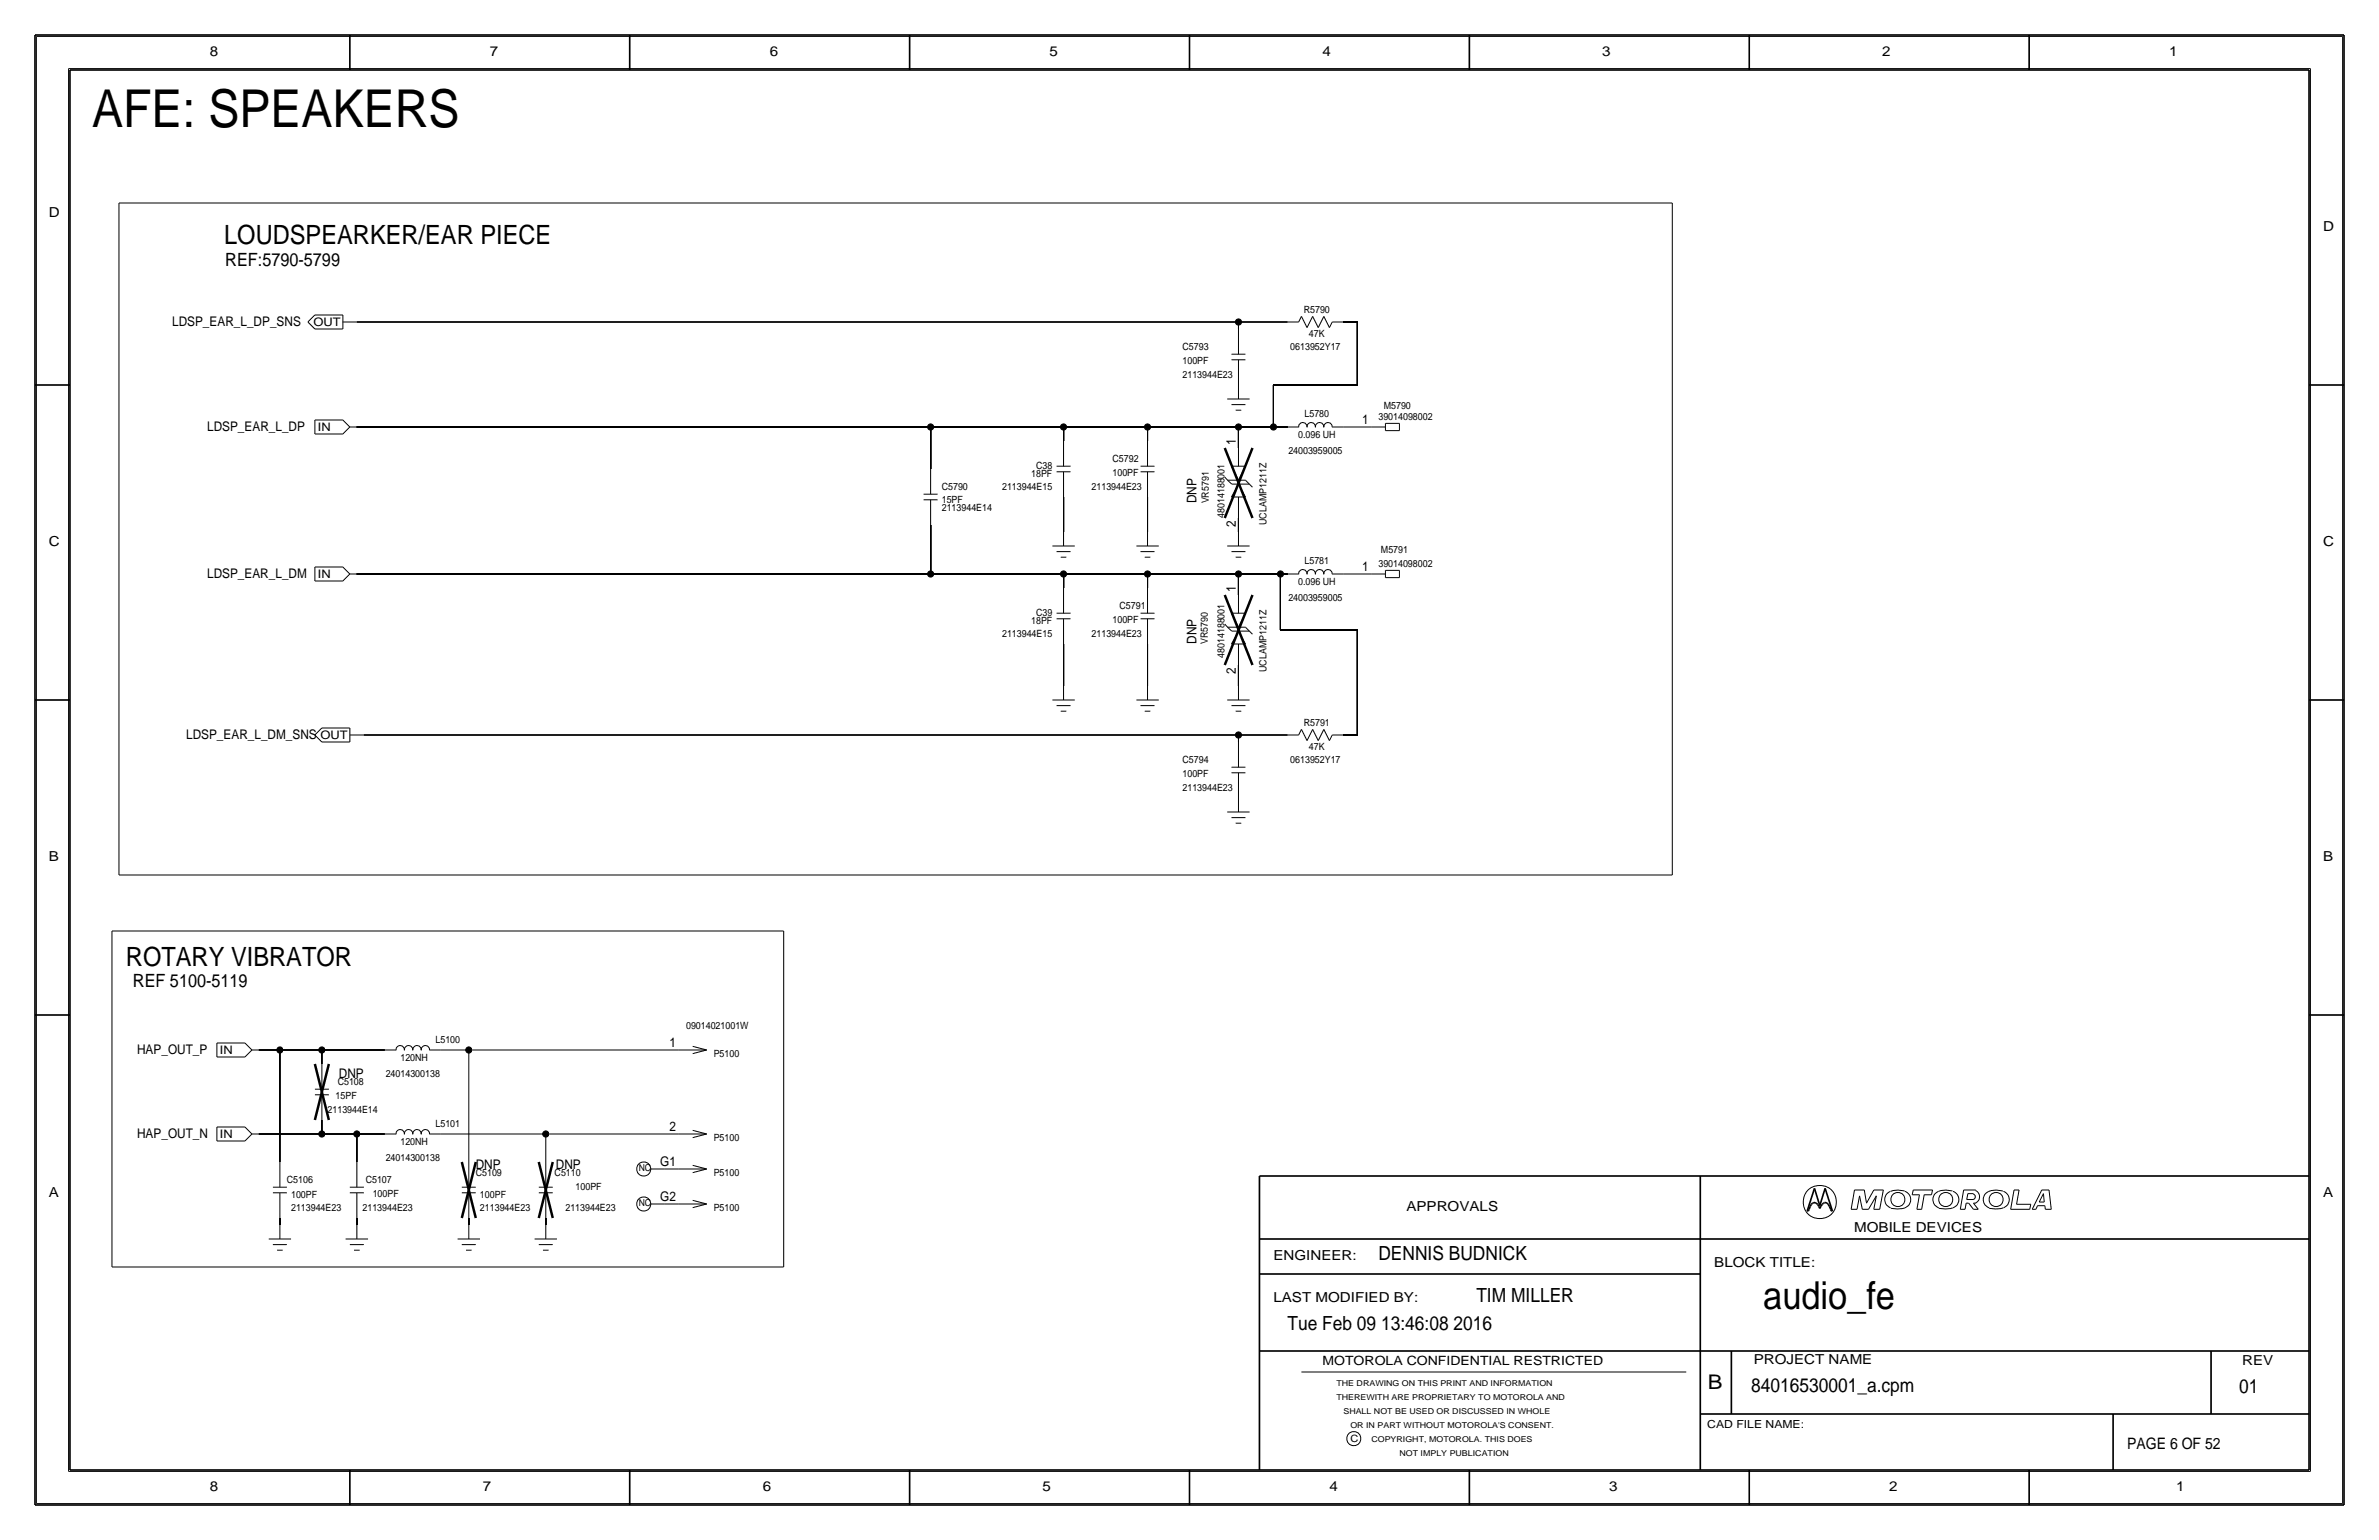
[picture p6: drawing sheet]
<svg xmlns="http://www.w3.org/2000/svg" width="432mm" height="279mm" viewBox="0 0 432 279" stroke-linecap="round" stroke-linejoin="round" font-family="sans-serif">
<defs><g id="words">
<text font-size="9.5" x="16.7" y="23">AFE: SPEAKERS</text>
<text font-size="7" x="320" y="237.5">audio_fe</text>
<g font-size="4.8">
<text x="40.7" y="44.3">LOUDSPEARKER/EAR PIECE</text>
<text x="22.9" y="175.3">ROTARY VIBRATOR</text>
</g>
<text font-size="3.7" x="310" y="252.1">B</text>
<g font-size="3.5">
<text x="250.2" y="228.6">DENNIS BUDNICK</text>
<text x="268" y="236.2">TIM MILLER</text>
<text x="233.7" y="241.3">Tue Feb 09 13:46:08 2016</text>
<text x="317.9" y="252.6">84016530001_a.cpm</text>
<text x="406.4" y="252.7">01</text>
</g>
<g font-size="3.3">
<text x="40.9" y="48.3">REF:5790-5799</text>
<text x="24.1" y="179.1">REF 5100-5119</text>
</g>
<text font-size="2.9" x="386.1" y="262.9">PAGE 6 OF 52</text>
<g font-size="2.5">
<text x="38.1" y="10.2">8</text>
<text x="88.9" y="10.2">7</text>
<text x="139.7" y="10.2">6</text>
<text x="190.5" y="10.2">5</text>
<text x="240" y="10.2">4</text>
<text x="290.8" y="10.2">3</text>
<text x="341.6" y="10.2">2</text>
<text x="393.7" y="10.2">1</text>
<text x="8.9" y="39.4">D</text>
<text x="421.6" y="41.9">D</text>
<text x="8.9" y="99.1">C</text>
<text x="421.6" y="99.1">C</text>
<text x="8.9" y="156.2">B</text>
<text x="421.6" y="156.2">B</text>
<text x="8.9" y="217.2">A</text>
<text x="255.3" y="219.7">APPROVALS</text>
<text x="421.6" y="217.2">A</text>
<text x="336.5" y="223.5">MOBILE DEVICES</text>
<text x="231.1" y="228.6">ENGINEER:</text>
<text x="311.1" y="229.9">BLOCK TITLE:</text>
<text x="231.1" y="236.2">LAST MODIFIED BY:</text>
<text x="318.3" y="247.5">PROJECT NAME</text>
<text x="407" y="247.6">REV</text>
<text x="38.1" y="270.5">8</text>
<text x="87.6" y="270.5">7</text>
<text x="138.4" y="270.5">6</text>
<text x="189.2" y="270.5">5</text>
<text x="241.3" y="270.5">4</text>
<text x="292.1" y="270.5">3</text>
<text x="342.9" y="270.5">2</text>
<text x="395" y="270.5">1</text>
</g>
<g font-size="2.4">
<text x="31.2" y="59.2">LDSP_EAR_L_DP_SNS</text>
<text x="247.2" y="77">1</text>
<text x="37.6" y="78.2">LDSP_EAR_L_DP</text>
<text x="224.3" y="80.8" transform="rotate(-90 224.3 80.8)">1</text>
<text x="217.2" y="91.3" transform="rotate(-90 217.2 91.3)">DNP</text>
<text x="224.3" y="95.7" transform="rotate(-90 224.3 95.7)">2</text>
<text x="37.6" y="104.9">LDSP_EAR_L_DM</text>
<text x="224.3" y="107.4" transform="rotate(-90 224.3 107.4)">1</text>
<text x="247.2" y="103.6">1</text>
<text x="217.2" y="116.8" transform="rotate(-90 217.2 116.8)">DNP</text>
<text x="224.3" y="122.4" transform="rotate(-90 224.3 122.4)">2</text>
<text x="33.8" y="134.1">LDSP_EAR_L_DM_SNS</text>
<text x="24.9" y="191.3">HAP_OUT_P</text>
<text x="121.5" y="190">1</text>
<text x="61.5" y="195.6">DNP</text>
<text x="24.9" y="206.5">HAP_OUT_N</text>
<text x="121.5" y="205.2">2</text>
<text x="86.4" y="212.1">DNP</text>
<text x="100.9" y="212.1">DNP</text>
<text x="119.8" y="211.6">G1</text>
<text x="119.8" y="217.9">G2</text>
</g>
<text font-size="2.3" x="240" y="247.6">MOTOROLA CONFIDENTIAL RESTRICTED</text>
<g font-size="2.1">
<text x="56.9" y="59.2">OUT</text>
<text x="57.7" y="78.2">IN</text>
<text x="57.7" y="104.9">IN</text>
<text x="58.2" y="134.2">OUT</text>
<text x="39.9" y="191.2">IN</text>
<text x="39.9" y="206.5">IN</text>
</g>
<text font-size="2" x="309.9" y="259.1">CAD FILE NAME:</text>
<g font-size="1.8">
<text x="236.6" y="56.8">R5790</text>
<text x="214.6" y="63.5">C5793</text>
<text x="234.2" y="63.5">0613952Y17</text>
<text x="237.6" y="61.1">47K</text>
<text x="214.6" y="66">100PF</text>
<text x="214.6" y="68.6">2113944E23</text>
<text x="236.8" y="75.7">L5780</text>
<text x="250.2" y="76.2">39014098002</text>
<text x="251.2" y="74.2">M5790</text>
<text x="201.9" y="83.8">C5792</text>
<text x="233.8" y="82.3">24003959005</text>
<text x="235.6" y="79.5">0.096 UH</text>
<text x="170.9" y="88.9">C5790</text>
<text x="181.9" y="88.9">2113944E15</text>
<text x="187.2" y="86.6">18PF</text>
<text x="188.1" y="85.1">C38</text>
<text x="198.1" y="88.9">2113944E23</text>
<text x="201.9" y="86.4">100PF</text>
<text x="170.9" y="92.7">2113944E14</text>
<text x="170.9" y="91.2">15PF</text>
<text x="219.4" y="91.3" transform="rotate(-90 219.4 91.3)">VR5791</text>
<text x="222.2" y="94" transform="rotate(-90 222.2 94)">48014188001</text>
<text x="229.9" y="95.2" transform="rotate(-90 229.9 95.2)">UCLAMP1211Z</text>
<text x="250.7" y="100.4">M5791</text>
<text x="235.6" y="106.2">0.096 UH</text>
<text x="236.8" y="102.4">L5781</text>
<text x="250.2" y="102.9">39014098002</text>
<text x="187.2" y="113.3">18PF</text>
<text x="188.1" y="111.8">C39</text>
<text x="201.9" y="113">100PF</text>
<text x="203.2" y="110.5">C5791</text>
<text x="233.8" y="109">24003959005</text>
<text x="181.9" y="115.6">2113944E15</text>
<text x="198.1" y="115.6">2113944E23</text>
<text x="219.2" y="116.8" transform="rotate(-90 219.2 116.8)">VR5790</text>
<text x="222.2" y="119.4" transform="rotate(-90 222.2 119.4)">48014188001</text>
<text x="229.9" y="121.9" transform="rotate(-90 229.9 121.9)">UCLAMP1211Z</text>
<text x="236.6" y="131.7">R5791</text>
<text x="237.6" y="136">47K</text>
<text x="214.6" y="138.4">C5794</text>
<text x="214.6" y="141">100PF</text>
<text x="214.6" y="143.5">2113944E23</text>
<text x="234.2" y="138.4">0613952Y17</text>
<text x="79" y="189.2">L5100</text>
<text x="124.5" y="186.7">09014021001W</text>
<text x="129.5" y="191.8">P5100</text>
<text x="61.3" y="196.8">C5108</text>
<text x="70" y="195.3">24014300138</text>
<text x="72.7" y="192.5">120NH</text>
<text x="59.5" y="201.9">2113944E14</text>
<text x="60.9" y="199.4">15PF</text>
<text x="72.7" y="207.8">120NH</text>
<text x="79" y="204.5">L5101</text>
<text x="129.5" y="207">P5100</text>
<text x="52.1" y="214.6">C5106</text>
<text x="66.4" y="214.6">C5107</text>
<text x="70" y="210.6">24014300138</text>
<text x="86.4" y="213.4">C5109</text>
<text x="100.7" y="213.4">C5110</text>
<text x="104.5" y="215.9">100PF</text>
<text x="129.5" y="213.4">P5100</text>
<text x="52.8" y="219.7">2113944E23</text>
<text x="52.8" y="217.4">100PF</text>
<text x="65.8" y="219.7">2113944E23</text>
<text x="67.6" y="217.2">100PF</text>
<text x="87.1" y="219.7">2113944E23</text>
<text x="87.1" y="217.4">100PF</text>
<text x="102.6" y="219.7">2113944E23</text>
<text x="129.5" y="219.7">P5100</text>
<text x="245.1" y="261.6">C</text>
</g>
<g font-size="1.7">
<text x="115.9" y="212.5">NC</text>
<text x="115.9" y="218.8">NC</text>
</g>
<g font-size="1.5">
<text x="242.6" y="251.5">THE DRAWING ON THIS PRINT AND INFORMATION</text>
<text x="242.6" y="254">THEREWITH ARE PROPRIETARY TO MOTOROLA AND</text>
<text x="243.8" y="256.5">SHALL NOT BE USED OR DISCUSSED IN WHOLE</text>
<text x="245.1" y="259.1">OR IN PART WITHOUT MOTOROLA'S CONSENT.</text>
<text x="248.9" y="261.6">COPYRIGHT, MOTOROLA. THIS DOES</text>
<text x="254" y="264.2">NOT IMPLY PUBLICATION</text>
</g>
</g></defs>
<!-- layer: Nets -->
<g fill="none" stroke="#000" stroke-width=".18">
<path d="M21.6 36.8v122zM21.6 36.8h281.9zM303.5 36.8v122zM64.8 58.4h160zM224.8 58.4v1.3zM224.8 58.4h8.9zM243.8 58.4h2.6zM246.4 58.4v11.4zM64.8 77.5h104.1zM168.9 77.5v7.6zM168.9 77.5h24.1zM193 77.5v2.5z"/>
<path d="M193 77.5h15.3zM208.3 77.5v2.5zM208.3 77.5h16.5zM224.8 77.5v3.8zM224.8 77.5h6.3zM231.1 69.8h15.3zM231.1 69.8v7.7zM231.1 77.5h2.6zM243.8 77.5h5.1zM168.9 95.2v8.9zM193 90.2v6.3zM208.3 90.2v6.3z"/>
<path d="M224.8 94v2.5zM64.8 104.1h104.1zM168.9 104.1h24.1zM193 116.8v7.7zM193 104.1v2.6zM193 104.1h15.3zM208.3 116.8v7.7zM208.3 104.1v2.6zM208.3 104.1h16.5zM224.8 104.1h7.6zM224.8 104.1v3.8zM232.4 114.3h14z"/>
<path d="M232.4 104.1v10.2zM232.4 104.1h1.3zM243.8 104.1h5.1zM246.4 114.3v19zM66 133.3h158.8zM224.8 120.7v3.8zM224.8 133.4v1.2zM224.8 133.3h8.9zM243.8 133.3h2.6zM21.6 158.8h281.9zM20.3 168.9h121.9zM20.3 168.9v61z"/>
<path d="M142.2 168.9v61zM47 190.5h3.8zM50.8 190.5v20.3zM50.8 190.5h7.6zM58.4 190.5h11.4zM58.4 190.5v2.5zM80 190.5h5.1zM85.1 190.5h38.1zM85.1 190.5v20.3zM47 205.7h11.4zM58.4 203.2v2.5zM58.4 205.7h6.4z"/>
<path d="M64.8 205.7h5zM64.8 205.7v5.1zM80 205.7h19.1zM99.1 205.7h24.1zM99.1 205.7v5.1zM120.6 218.4h2.6zM120.6 212.1h2.6zM20.3 229.9h121.9zM50.8 221v1.2zM64.8 221v1.2zM85.1 221v1.2zM99.1 221v1.2z"/>
</g>
<g fill="#000" stroke="#000" stroke-width=".18">
<circle cx="224.8" cy="58.4" r=".56"/>
<circle cx="168.9" cy="77.5" r=".56"/>
<circle cx="193" cy="77.5" r=".56"/>
<circle cx="208.3" cy="77.5" r=".56"/>
<circle cx="224.8" cy="77.5" r=".56"/>
<circle cx="231.1" cy="77.5" r=".56"/>
<circle cx="168.9" cy="104.1" r=".56"/>
<circle cx="193" cy="104.1" r=".56"/>
<circle cx="208.3" cy="104.1" r=".56"/>
<circle cx="224.8" cy="104.1" r=".56"/>
<circle cx="232.4" cy="104.1" r=".56"/>
<circle cx="224.8" cy="133.3" r=".56"/>
<circle cx="50.8" cy="190.5" r=".56"/>
<circle cx="58.4" cy="190.5" r=".56"/>
<circle cx="85.1" cy="190.5" r=".56"/>
<circle cx="58.4" cy="205.7" r=".56"/>
<circle cx="64.8" cy="205.7" r=".56"/>
<circle cx="99.1" cy="205.7" r=".56"/>
</g>
<!-- layer: Components -->
<g fill="none" stroke="#000" stroke-width=".18">
<path d="M55.9 58.4l1.2 1.3zM57.1 57.2h5.1zM57.1 59.7h5.1zM57.1 57.2l-1.2 1.2zM62.2 58.4h2.6zM62.2 57.2v2.5zM224.8 59.7v4.6zM233.7 58.4h2zM236.2 57.4l-.5 1zM236.2 57.4l1 2zM238.3 57.4l-1.1 2zM238.3 57.4l1 2z"/>
<path d="M240.3 57.4l-1 2zM240.3 57.4l1 2zM241.8 58.4l-.5 1zM241.8 58.4h2zM57.1 76.2h5.1zM57.1 76.2v2.5zM57.1 78.7h5.1zM62.2 76.2l1.3 1.3zM63.5 77.5l-1.3 1.2zM63.5 77.5h1.3zM222.8 72.4h4zM223.5 65.3h2.6z"/>
<path d="M223.5 73.4h2.6zM223.5 64.3h2.6zM224.3 74.4h1zM224.8 69.9v2.5zM224.8 65.3v4.5zM233.7 77.5h2zM235.7 77.5a.75 .75 0 0 1 .7-.8 .75 .75 0 0 1 .8 .8M237.2 77.5a.75 .75 0 0 1 .8-.8 .75 .75 0 0 1 .7 .8M238.8 77.5a.75 .75 0 0 1 .7-.8 .75 .75 0 0 1 .7 .8M240.3 77.5a.75 .75 0 0 1 .7-.8 .75 .75 0 0 1 .8 .8M241.8 77.5h2zM248.9 77.5h2.6z"/>
<path d="M251.5 76.8v1.3zM251.5 76.8h2.5zM251.5 78.1h2.5zM254 76.8v1.3zM167.6 89.7h2.6zM167.6 90.7h2.6zM168.9 85.1v4.6zM168.9 90.7v4.5zM191 99.1h4.1zM191.8 84.6h2.5zM191.8 85.6h2.5zM193 96.5v2.6z"/>
<path d="M193 85.6v4.6zM193 80v4.6zM206.2 99.1h4.1zM207 85.6h2.5zM207 84.6h2.5zM208.3 85.6v4.6zM208.3 80v4.6zM208.3 96.5v2.6zM222.3 86.6l.6 .6zM222.8 99.1h4zM222.9 87.1h3.2zM222.9 87.2l.7 .6z"/>
<path d="M223.5 84.6l1.3 2.5zM223.5 90.2h2.6zM223.5 84.6h2.6zM223.6 87.8h3.1zM224.8 87.9l1.3 2.3zM224.8 81.3v3.3zM224.8 90.2v3.8zM224.8 87.9l-1.3 2.3zM224.8 96.5v2.6zM226.1 84.6l-1.3 2.5zM226.1 87.1l1.2 1.3zM57.1 102.9h5.1z"/>
<path d="M57.1 102.9v2.5zM57.1 105.4h5.1zM62.2 102.9l1.3 1.2zM63.5 104.1l-1.3 1.3zM63.5 104.1h1.3zM191.8 111.3h2.5zM191.8 100.1h2.5zM191.8 112.3h2.5zM192.5 101.1h1zM193 112.3v4.5zM193 106.7v4.6zM207 112.3h2.5z"/>
<path d="M207 100.1h2.5zM207 111.3h2.5zM207.8 101.1h1zM208.3 112.3v4.5zM208.3 106.7v4.6zM222.3 113.2l.6 .7zM222.9 113.8h3.2zM222.9 113.9l.7 .6zM223.5 111.3l1.3 2.5zM223.5 100.1h2.6zM223.5 116.8h2.6zM223.5 111.3h2.6z"/>
<path d="M223.6 114.5h3.1zM224.3 101.1h1zM224.8 114.6l1.3 2.2zM224.8 107.9v3.4zM224.8 116.8v3.9zM224.8 114.6l-1.3 2.2zM226.1 111.3l-1.3 2.5zM226.1 113.8l1.2 1.3zM233.7 104.1h2zM235.7 104.2a.75 .75 0 0 1 .7-.9 .75 .75 0 0 1 .8 .9M237.2 104.2a.75 .75 0 0 1 .8-.9 .75 .75 0 0 1 .7 .9M238.8 104.2a.75 .75 0 0 1 .7-.9 .75 .75 0 0 1 .7 .9"/>
<path d="M240.3 104.2a.75 .75 0 0 1 .7-.9 .75 .75 0 0 1 .8 .9M241.8 104.1h2zM248.9 104.1h2.6zM251.5 103.5v1.3zM251.5 103.5h2.5zM251.5 104.8h2.5zM254 103.5v1.3zM57.1 133.3l1.3 1.3zM58.4 132.1h5.1zM58.4 134.6h5.1zM58.4 132.1l-1.2 1.2zM63.5 133.3h2.5z"/>
<path d="M63.5 132.1v2.5zM191 127h4.1zM191.8 128h2.5zM192.5 129h1zM193 124.5v2.5zM206.2 127h4.1zM207 128h2.5zM207.8 129h1zM208.3 124.5v2.5zM222.8 127h4zM223.5 139.2h2.6zM223.5 128h2.6z"/>
<path d="M224.3 129h1zM224.8 134.6v4.6zM224.8 124.5v2.5zM233.7 133.3h2zM236.2 132.3l-.5 1zM236.2 132.3l1 2.1zM238.3 132.3l-1.1 2.1zM238.3 132.3l1 2.1zM240.3 132.3l-1 2.1zM240.3 132.3l1 2.1zM241.8 133.4l-.5 1zM241.8 133.3h2z"/>
<path d="M222.8 147.3h4zM223.5 140.2h2.6zM223.5 148.3h2.6zM224.3 149.4h1zM224.8 144.8v2.5zM224.8 140.2v4.6zM39.4 189.2h5.1zM39.4 189.2v2.6zM39.4 191.8h5.1zM44.4 189.2l1.3 1.3zM45.7 190.5h1.3zM45.7 190.5l-1.2 1.3z"/>
<path d="M57.1 198.6h2.6zM57.1 197.6h2.6zM58.4 198.6v4.6zM58.4 193v4.6zM69.8 190.5h2.1zM71.9 190.6a.75 .75 0 0 1 .7-.9 .75 .75 0 0 1 .8 .9M73.4 190.6a.75 .75 0 0 1 .7-.9 .75 .75 0 0 1 .8 .9M74.9 190.6a.75 .75 0 0 1 .8-.9 .75 .75 0 0 1 .7 .9M76.5 190.6a.75 .75 0 0 1 .7-.9 .75 .75 0 0 1 .7 .9M78 190.5h2zM123.2 190.5h5.1zM125.7 189.8l2.6 .7z"/>
<path d="M125.7 191.2l2.6-.7zM39.4 204.5h5.1zM39.4 204.5v2.5zM39.4 207h5.1zM44.4 204.5l1.3 1.2zM45.7 205.7h1.3zM45.7 205.7l-1.2 1.3zM49.5 216.4h2.6zM49.5 215.4h2.6zM50.8 216.4v4.6zM50.8 210.8v4.6zM63.5 216.4h2.5z"/>
<path d="M63.5 215.4h2.5zM64.8 216.4v4.6zM64.8 210.8v4.6zM69.8 205.7h2.1zM71.9 205.8a.75 .75 0 0 1 .7-.9 .75 .75 0 0 1 .8 .9M73.4 205.8a.75 .75 0 0 1 .7-.9 .75 .75 0 0 1 .8 .9M74.9 205.8a.75 .75 0 0 1 .8-.9 .75 .75 0 0 1 .7 .9M76.5 205.8a.75 .75 0 0 1 .7-.9 .75 .75 0 0 1 .7 .9M78 205.7h2zM83.8 215.4h2.6zM83.8 216.4h2.6zM85.1 216.4v4.6z"/>
<path d="M85.1 210.8v4.6zM97.8 215.4h2.5zM97.8 216.4h2.5zM99.1 216.4v4.6zM99.1 210.8v4.6zM118.1 218.4h2.5zM118.1 212.1h2.5zM123.2 218.4h5.1zM123.2 212.1h5.1zM123.2 205.7h5.1zM125.7 217.8l2.6 .6zM125.7 219.1l2.6-.7z"/>
<path d="M125.7 211.4l2.6 .7zM125.7 212.8l2.6-.7zM125.7 205.1l2.6 .6zM125.7 206.4l2.6-.7zM48.8 224.8h4zM49.5 225.8h2.6zM50.3 226.8h1zM50.8 222.2v2.6zM62.7 224.8h4.1zM63.5 225.8h2.5zM64.3 226.8h1zM64.8 222.2v2.6z"/>
<path d="M83.1 224.8h4zM83.8 225.8h2.6zM84.6 226.8h1zM85.1 222.2v2.6zM97 224.8h4.1zM97.8 225.8h2.5zM98.6 226.8h1zM99.1 222.2v2.6z"/>
<circle cx="116.8" cy="218.5" r="1.28"/>
<circle cx="116.8" cy="212.1" r="1.28"/>
</g>
<path d="M222.3 81.3l5 12.7zM227.3 81.3l-5 12.7zM222.3 107.9l5 12.7zM227.3 108l-5 12.7zM57.1 193l2.6 10.2zM59.7 193l-2.6 10.2zM83.8 210.8l2.6 10.2zM86.4 210.8l-2.6 10.2zM97.8 210.8l2.5 10.2zM100.3 210.8l-2.5 10.2z" fill="none" stroke="#000" stroke-width=".45"/>
<!-- layer: Page Border and Title Block -->
<g fill="none" stroke="#000" stroke-width=".3">
<path d="M6.3 6.4v266.7zM6.4 6.4h419zM12.7 12.7h406.4zM12.7 12.7v254zM63.5 6.4v6.3zM114.3 6.4v6.3zM165.1 6.4v6.3zM215.9 6.3v6.4zM266.7 6.4v6.3zM317.5 6.4v6.3zM368.3 6.4v6.3zM419.1 12.7v254z"/>
<path d="M425.4 6.4v266.7zM6.3 69.8h6.4zM419.1 69.8h6.3zM6.3 127h6.4zM419.1 127h6.3zM6.3 184.1h6.4zM419.1 184.1h6.3zM228.6 213.4v53.3zM228.6 213.4h190.5zM308.6 213.4v53.3zM328 219.7h.2zM328.4 219.4l-.2 .3z"/>
<path d="M328.6 218.8l-.2 .6zM328.8 218.5l-.2 .3zM329 218.3l.2-.1zM329 218.3l-.2 .2zM329.2 218.2h.2zM329.3 215.6l-1.3 4.1zM329.3 215.6l1 3.1zM329.4 218.2l.2 .1zM329.6 218.3l.3 .2zM329.9 218.5l.2 .3zM330.1 218.8l.2 .5zM330.5 218.8l-.2 .5z"/>
<path d="M330.8 218.5l-.3 .3zM331 218.3l-.2 .2zM331 218.3l.2-.1zM331.2 218.2h.2zM331.3 215.6l1.3 4.1zM331.3 215.6l-1 3.1zM331.4 218.2l.2 .1zM331.6 218.3l.2 .2zM331.8 218.5l.2 .3zM332 218.8l.3 .6zM332.3 219.4l.1 .3zM332.4 219.7h.2z"/>
<path d="M228.6 231.1h80zM228.6 224.8h190.5zM228.6 245.1h190.5zM308.6 256.5h110.5zM314.2 245.1v11.4zM383.5 256.5v10.2zM401.3 245.1v11.4zM6.4 273h419zM12.7 266.7h406.4zM63.5 266.7v6.4zM114.3 266.7v6.4zM165.1 266.7v6.4z"/>
<path d="M215.9 266.7v6.3zM266.7 266.7v6.4zM317.5 266.7v6.4zM368.3 266.7v6.4z"/>
</g>
<g fill="none" stroke="#000" stroke-width=".18">
<path d="M6.6 6.6h418.6zM6.6 6.6v266.2zM12.4 12.4v254.6zM12.4 12.4h407zM419.4 12.4v254.6zM425.2 6.6v266.2zM336 219.4h1.1zM336.6 215.9h1.8zM336.6 215.9l-.6 3.5zM337.5 217l-.4 2.4zM337.5 217l.5 2.4zM338 219.4h1.1z"/>
<path d="M338.4 215.9l.4 2.4zM340.1 219.4h1.1zM340.1 215.9h1.7zM340.1 215.9l-1.3 2.4zM340.6 217l-1.5 2.4zM340.6 217l-.5 2.4zM341.8 215.9l-.6 3.5zM343.1 216.2a1.6 1.6 0 0 0-1 1.5 1.6 1.6 0 0 0 1.1 1.5M345.7 216.1h-.2a4 4 0 0 0-2.3 .1M345.7 216.2a1.59 1.59 0 0 1 1.1 1.5 1.59 1.59 0 0 1-1.1 1.5 5.1 5.1 0 0 1-2.5 0M347.1 216.8h1.3zM347.3 215.9l-.2 .9z"/>
<path d="M347.3 215.9h3.5zM347.9 219.4h.9zM348.4 216.8l-.5 2.6zM349.2 216.8l-.4 2.6zM349.2 216.8h1.4zM350.8 215.9l-.2 .9zM354.4 216.1a3.1 3.1 0 0 0-3.3 .7 1.62 1.62 0 0 0 .8 2.4M354.4 219.2a5.1 5.1 0 0 1-2.5 0M354.5 216.2a1.59 1.59 0 0 1 1 1.5 1.59 1.59 0 0 1-1 1.5M355.8 219.4h.9zM356.4 215.9l-.6 3.5zM356.4 215.9h2.2z"/>
<path d="M356.9 218.3l-.2 1.1zM356.9 218.3h.4zM357 217.6h1.2zM357.2 216.6l-.2 1zM357.2 216.6h1zM357.3 218.3l.9 1.1zM358.1 216.7a.5 .5 0 0 1 .4 .4 .5 .5 0 0 1-.4 .5M358.2 219.4h.9zM358.2 218.3l.9 1.1zM358.2 218.3h.4zM358.5 216a1.24 1.24 0 0 1 .8 1.1 1.24 1.24 0 0 1-.8 1.2M363.5 216.1a3.1 3.1 0 0 0-3.3 .7 1.62 1.62 0 0 0 .8 2.4"/>
<path d="M363.6 219.2a5.1 5.1 0 0 1-2.6 0M363.6 216.2a1.59 1.59 0 0 1 1.1 1.5 1.59 1.59 0 0 1-1.1 1.5M364.9 219.4h3.5zM365.6 215.9l-.7 3.5zM365.6 215.9h.9zM366 218.5h2.6zM366.5 215.9l-.5 2.6zM368.6 218.5l-.2 .9zM368.9 219.4h.6zM369.8 218.7h1.3zM369.8 218.7l-.3 .7zM370.1 218.1h.9z"/>
<path d="M370.6 215.9l-1.7 3.5zM370.6 215.9h1.3zM370.9 216.6l-.8 1.5zM370.9 216.6l.1 1.5zM371.1 218.7l.1 .7zM371.2 219.4h1.1zM371.9 215.9l.4 3.5zM236.2 248.9h69.9zM6.6 272.8h418.6zM12.4 267h407z"/>
<circle cx="330.3" cy="218.1" r="3"/>
<circle cx="344.5" cy="217.6" r="1.28"/>
<circle cx="353.2" cy="217.6" r="1.28"/>
<circle cx="362.3" cy="217.6" r="1.28"/>
<circle cx="245.7" cy="261" r="1.28"/>
</g>
<use href="#words"/>
</svg>
